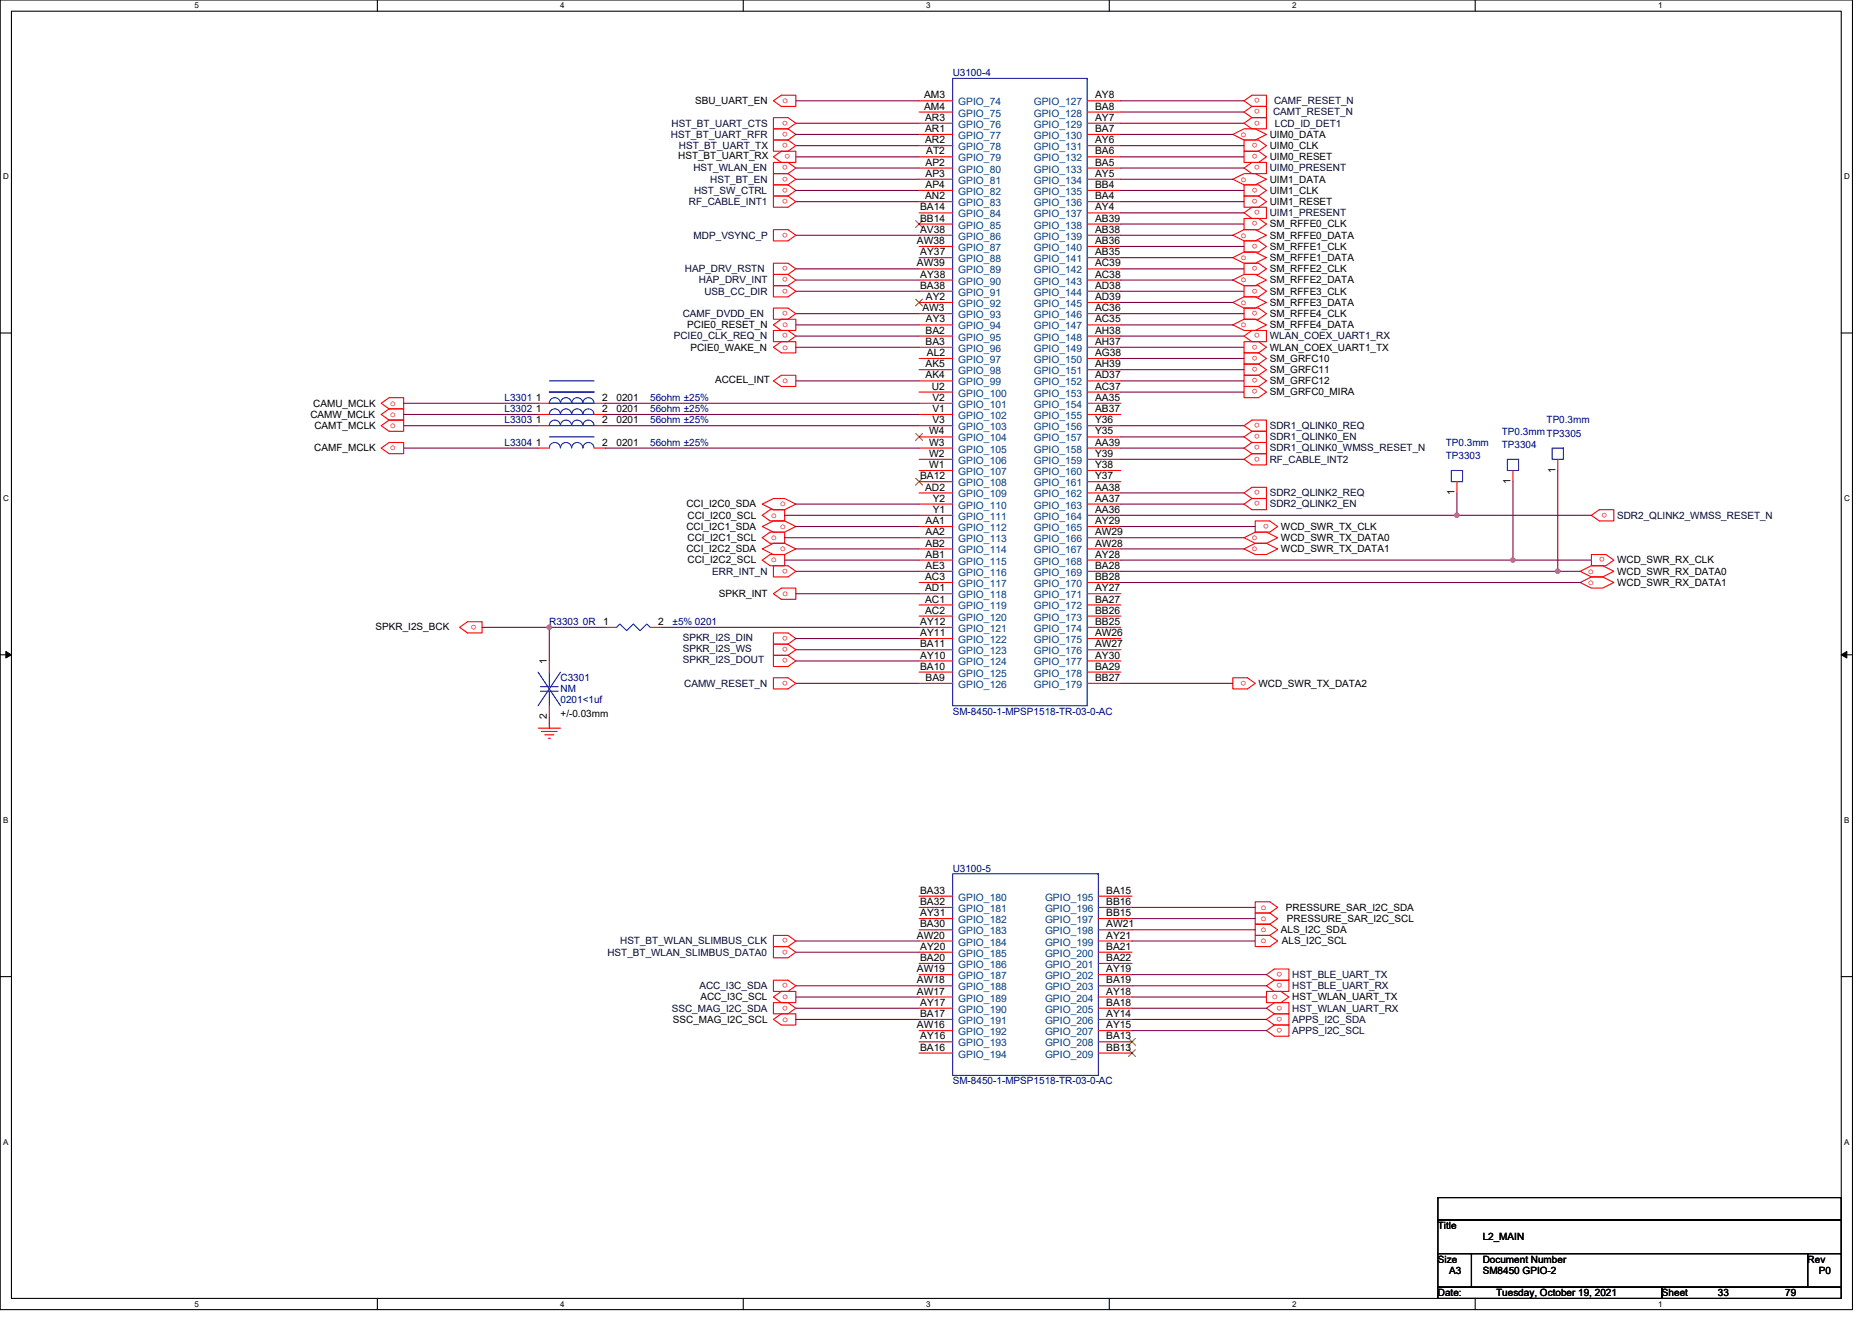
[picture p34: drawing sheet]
<svg xmlns="http://www.w3.org/2000/svg" width="297mm" height="210mm" viewBox="0 0 297 210" stroke-linecap="round" stroke-linejoin="round" font-family="sans-serif">
<defs><g id="words">
<g font-size="1.6">
<text x="110.3" y="16.5">SBU_UART_EN</text>
<text x="146.6" y="15.6">AM3</text>
<text x="146.6" y="17.4">AM4</text>
<text x="173.8" y="15.6">AY8</text>
<text x="173.8" y="17.4">BA8</text>
<text x="146.8" y="19.2">AR3</text>
<text x="146.8" y="21">AR1</text>
<text x="146.8" y="22.7">AR2</text>
<text x="173.8" y="19.2">AY7</text>
<text x="173.8" y="21">BA7</text>
<text x="173.8" y="22.7">AY6</text>
<text x="201.5" y="21.9">UIM0_DATA</text>
<text x="201.5" y="23.6">UIM0_CLK</text>
<text x="107.6" y="25.3">HST_BT_UART_RX</text>
<text x="146.9" y="26.3">AP2</text>
<text x="146.9" y="28.1">AP3</text>
<text x="146.9" y="29.8">AP4</text>
<text x="147" y="24.5">AT2</text>
<text x="173.8" y="24.5">BA6</text>
<text x="173.8" y="26.3">BA5</text>
<text x="173.8" y="28.1">AY5</text>
<text x="173.8" y="29.8">BB4</text>
<text x="201.5" y="25.4">UIM0_RESET</text>
<text x="201.5" y="29">UIM1_DATA</text>
<text x="146" y="33.4">BA14</text>
<text x="146" y="35.2">BB14</text>
<text x="146.8" y="31.6">AN2</text>
<text x="173.8" y="31.6">BA4</text>
<text x="173.8" y="33.4">AY4</text>
<text x="173.8" y="35.2">AB39</text>
<text x="201.5" y="30.8">UIM1_CLK</text>
<text x="201.5" y="32.5">UIM1_RESET</text>
<text x="145.5" y="38.7">AW38</text>
<text x="146" y="37">AV38</text>
<text x="146" y="40.5">AY37</text>
<text x="173.8" y="37">AB38</text>
<text x="173.8" y="38.7">AB36</text>
<text x="173.8" y="40.5">AB35</text>
<text x="201.5" y="36.1">SM_RFFE0_CLK</text>
<text x="201.5" y="37.9">SM_RFFE0_DATA</text>
<text x="201.5" y="39.6">SM_RFFE1_CLK</text>
<text x="201.5" y="41.4">SM_RFFE1_DATA</text>
<text x="145.5" y="42.3">AW39</text>
<text x="146" y="45.8">BA38</text>
<text x="146" y="44.1">AY38</text>
<text x="146.9" y="47.6">AY2</text>
<text x="173.8" y="42.3">AC39</text>
<text x="173.8" y="44.1">AC38</text>
<text x="173.8" y="45.8">AD38</text>
<text x="173.8" y="47.6">AD39</text>
<text x="201.5" y="43.2">SM_RFFE2_CLK</text>
<text x="201.5" y="45">SM_RFFE2_DATA</text>
<text x="201.5" y="46.8">SM_RFFE3_CLK</text>
<text x="109" y="52.1">PCIE0_RESET_N</text>
<text x="146.4" y="49.4">AW3</text>
<text x="146.9" y="53">BA2</text>
<text x="146.9" y="51.2">AY3</text>
<text x="173.8" y="49.4">AC36</text>
<text x="173.8" y="51.2">AC35</text>
<text x="173.8" y="53">AH38</text>
<text x="201.5" y="50.3">SM_RFFE4_CLK</text>
<text x="201.5" y="52.1">SM_RFFE4_DATA</text>
<text x="201.5" y="48.5">SM_RFFE3_DATA</text>
<text x="109.6" y="55.6">PCIE0_WAKE_N</text>
<text x="146.9" y="54.7">BA3</text>
<text x="146.9" y="58.3">AK5</text>
<text x="147.1" y="56.5">AL2</text>
<text x="173.8" y="54.7">AH37</text>
<text x="173.8" y="56.5">AG38</text>
<text x="173.8" y="58.3">AH39</text>
<text x="201.5" y="55.6">WLAN_COEX_UART1_TX</text>
<text x="201.5" y="57.4">SM_GRFC10</text>
<text x="201.5" y="59.2">SM_GRFC11</text>
<text x="49.7" y="64.5">CAMU_MCLK</text>
<text x="85" y="65.4">1</text>
<text x="85" y="63.6">1</text>
<text x="95.5" y="65.4">2</text>
<text x="95.5" y="63.6">2</text>
<text x="97.8" y="65.4">0201</text>
<text x="97.8" y="63.6">0201</text>
<text x="113.5" y="60.8">ACCEL_INT</text>
<text x="146.9" y="60.1">AK4</text>
<text x="147.9" y="61.8">U2</text>
<text x="148" y="63.6">V2</text>
<text x="148" y="65.4">V1</text>
<text x="173.8" y="60.1">AD37</text>
<text x="173.8" y="61.8">AC37</text>
<text x="173.8" y="63.6">AA35</text>
<text x="173.8" y="65.4">AB37</text>
<text x="201.5" y="61">SM_GRFC12</text>
<text x="201.5" y="62.8">SM_GRFC0_MIRA</text>
<text x="49.3" y="66.3">CAMW_MCLK</text>
<text x="49.9" y="71.6">CAMF_MCLK</text>
<text x="49.9" y="68.1">CAMT_MCLK</text>
<text x="85" y="67.2">1</text>
<text x="85" y="70.7">1</text>
<text x="95.5" y="67.2">2</text>
<text x="95.5" y="70.7">2</text>
<text x="97.8" y="67.2">0201</text>
<text x="97.8" y="70.8">0201</text>
<text x="147.4" y="69">W4</text>
<text x="147.4" y="70.7">W3</text>
<text x="148" y="67.2">V3</text>
<text x="173.8" y="67.2">Y36</text>
<text x="173.8" y="69">Y35</text>
<text x="173.8" y="70.7">AA39</text>
<text x="146" y="76.1">BA12</text>
<text x="146.8" y="77.9">AD2</text>
<text x="147.4" y="72.5">W2</text>
<text x="147.4" y="74.3">W1</text>
<text x="173.8" y="72.5">Y39</text>
<text x="173.8" y="74.3">Y38</text>
<text x="173.8" y="76.1">Y37</text>
<text x="173.8" y="77.9">AA38</text>
<text x="239.7" y="76.8" transform="rotate(-90 239.7 76.8)">1</text>
<text x="246.8" y="75.1" transform="rotate(-90 246.8 75.1)">1</text>
<text x="108.9" y="80.5">CCI_I2C0_SDA</text>
<text x="109.1" y="82.3">CCI_I2C0_SCL</text>
<text x="146.9" y="83.2">AA1</text>
<text x="148" y="79.6">Y2</text>
<text x="148" y="81.4">Y1</text>
<text x="173.8" y="79.6">AA37</text>
<text x="173.8" y="81.4">AA36</text>
<text x="173.8" y="83.2">AY29</text>
<text x="230.8" y="78.6" transform="rotate(-90 230.8 78.6)">1</text>
<text x="108.9" y="84.1">CCI_I2C1_SDA</text>
<text x="108.9" y="87.7">CCI_I2C2_SDA</text>
<text x="109.1" y="85.9">CCI_I2C1_SCL</text>
<text x="109.1" y="89.4">CCI_I2C2_SCL</text>
<text x="146.9" y="85">AA2</text>
<text x="146.9" y="86.7">AB2</text>
<text x="146.9" y="88.5">AB1</text>
<text x="173.8" y="85">AW29</text>
<text x="173.8" y="86.7">AW28</text>
<text x="173.8" y="88.5">AY28</text>
<text x="203.3" y="84.1">WCD_SWR_TX_CLK</text>
<text x="203.3" y="85.9">WCD_SWR_TX_DATA0</text>
<text x="203.3" y="87.7">WCD_SWR_TX_DATA1</text>
<text x="256.6" y="89.4">WCD_SWR_RX_CLK</text>
<text x="114.1" y="94.8">SPKR_INT</text>
<text x="146.8" y="92.1">AC3</text>
<text x="146.8" y="93.9">AD1</text>
<text x="146.8" y="95.6">AC1</text>
<text x="146.9" y="90.3">AE3</text>
<text x="173.8" y="90.3">BA28</text>
<text x="173.8" y="92.1">BB28</text>
<text x="173.8" y="93.9">AY27</text>
<text x="173.8" y="95.6">BA27</text>
<text x="256.6" y="93">WCD_SWR_RX_DATA1</text>
<text x="256.6" y="91.2">WCD_SWR_RX_DATA0</text>
<text x="59.6" y="99.9">SPKR_I2S_BCK</text>
<text x="95.7" y="99.2">1</text>
<text x="104.4" y="99.2">2</text>
<text x="146" y="99.2">AY12</text>
<text x="146" y="101">AY11</text>
<text x="146.8" y="97.4">AC2</text>
<text x="173.8" y="97.4">BB26</text>
<text x="173.8" y="99.2">BB25</text>
<text x="173.8" y="101">AW26</text>
<text x="86.8" y="105.4" transform="rotate(-90 86.8 105.4)">1</text>
<text x="146" y="102.7">BA11</text>
<text x="146" y="106.3">BA10</text>
<text x="146" y="104.5">AY10</text>
<text x="173.8" y="102.7">AW27</text>
<text x="173.8" y="104.5">AY30</text>
<text x="173.8" y="106.3">BA29</text>
<text x="88.9" y="113.8">+/-0.03mm</text>
<text x="146.9" y="108.1">BA9</text>
<text x="173.8" y="108.1">BB27</text>
<text x="199.7" y="109">WCD_SWR_TX_DATA2</text>
<text x="86.8" y="114.2" transform="rotate(-90 86.8 114.2)">2</text>
<text x="146" y="141.9">BA33</text>
<text x="146" y="143.6">BA32</text>
<text x="175.5" y="141.9">BA15</text>
<text x="175.5" y="143.6">BB16</text>
<text x="145.5" y="149">AW20</text>
<text x="146" y="147.2">BA30</text>
<text x="146" y="145.4">AY31</text>
<text x="175.5" y="145.4">BB15</text>
<text x="175.5" y="147.2">AW21</text>
<text x="175.5" y="149">AY21</text>
<text x="203.2" y="148.1">ALS_I2C_SDA</text>
<text x="203.4" y="149.9">ALS_I2C_SCL</text>
<text x="204" y="144.5">PRESSURE_SAR_I2C_SDA</text>
<text x="204.2" y="146.3">PRESSURE_SAR_I2C_SCL</text>
<text x="145.5" y="154.3">AW19</text>
<text x="146" y="152.5">BA20</text>
<text x="146" y="150.7">AY20</text>
<text x="175.5" y="150.7">BA21</text>
<text x="175.5" y="152.5">BA22</text>
<text x="175.5" y="154.3">AY19</text>
<text x="111.1" y="158.8">ACC_I3C_SCL</text>
<text x="145.5" y="156.1">AW18</text>
<text x="145.5" y="157.9">AW17</text>
<text x="146" y="161.4">BA17</text>
<text x="146" y="159.6">AY17</text>
<text x="175.5" y="156.1">BA19</text>
<text x="175.5" y="157.9">AY18</text>
<text x="175.5" y="159.6">BA18</text>
<text x="175.5" y="161.4">AY14</text>
<text x="205" y="158.8">HST_WLAN_UART_TX</text>
<text x="106.8" y="162.3">SSC_MAG_I2C_SCL</text>
<text x="145.5" y="163.2">AW16</text>
<text x="146" y="166.8">BA16</text>
<text x="146" y="165">AY16</text>
<text x="175.5" y="163.2">AY15</text>
<text x="175.5" y="165">BA13</text>
<text x="175.5" y="166.8">BB13</text>
<text x="228.2" y="195.1">Title</text>
<text x="235.3" y="196.8">L2_MAIN</text>
<text x="228.2" y="200.4">Size</text>
<text x="229.9" y="202.2">A3</text>
<text x="235.3" y="200.4">Document Number</text>
<text x="235.3" y="202.2">SM8450 GPIO-2</text>
<text x="286.8" y="200.4">Rev</text>
<text x="288.6" y="202.2">P0</text>
<text x="228.2" y="205.7">Date:</text>
<text x="237.4" y="205.7">Tuesday, October 19, 2021</text>
<text x="263.7" y="205.7">Sheet</text>
<text x="272.6" y="205.7">33</text>
<text x="283.3" y="205.7">79</text>
</g>
<g font-size="1.6" fill="#f00">
<text x="124.1" y="16.4">o</text>
<text x="199.9" y="15.6" transform="rotate(180 199.9 15.6)">o</text>
<text x="199.9" y="17.4" transform="rotate(180 199.9 17.4)">o</text>
<text x="125" y="19.1" transform="rotate(180 125 19.1)">o</text>
<text x="125" y="20.9" transform="rotate(180 125 20.9)">o</text>
<text x="125" y="22.7" transform="rotate(180 125 22.7)">o</text>
<text x="196.9" y="21.7">o</text>
<text x="199.5" y="22.7" transform="rotate(180 199.5 22.7)">o</text>
<text x="199.9" y="19.1" transform="rotate(180 199.9 19.1)">o</text>
<text x="125" y="28" transform="rotate(180 125 28)">o</text>
<text x="125" y="29.8" transform="rotate(180 125 29.8)">o</text>
<text x="125" y="26.2" transform="rotate(180 125 26.2)">o</text>
<text x="125.4" y="24.5" transform="rotate(180 125.4 24.5)">o</text>
<text x="196.9" y="28.8">o</text>
<text x="199.5" y="24.5" transform="rotate(180 199.5 24.5)">o</text>
<text x="199.5" y="29.8" transform="rotate(180 199.5 29.8)">o</text>
<text x="199.9" y="26.2" transform="rotate(180 199.9 26.2)">o</text>
<text x="125" y="31.6" transform="rotate(180 125 31.6)">o</text>
<text x="199.5" y="31.6" transform="rotate(180 199.5 31.6)">o</text>
<text x="199.5" y="35.1" transform="rotate(180 199.5 35.1)">o</text>
<text x="199.9" y="33.4" transform="rotate(180 199.9 33.4)">o</text>
<text x="125" y="36.9" transform="rotate(180 125 36.9)">o</text>
<text x="196.9" y="37.7">o</text>
<text x="196.9" y="41.3">o</text>
<text x="199.5" y="38.7" transform="rotate(180 199.5 38.7)">o</text>
<text x="125" y="44" transform="rotate(180 125 44)">o</text>
<text x="125" y="45.8" transform="rotate(180 125 45.8)">o</text>
<text x="125" y="42.2" transform="rotate(180 125 42.2)">o</text>
<text x="196.9" y="44.8">o</text>
<text x="199.5" y="42.2" transform="rotate(180 199.5 42.2)">o</text>
<text x="199.5" y="45.8" transform="rotate(180 199.5 45.8)">o</text>
<text x="124.1" y="51.9">o</text>
<text x="125" y="52.9" transform="rotate(180 125 52.9)">o</text>
<text x="125" y="49.4" transform="rotate(180 125 49.4)">o</text>
<text x="196.9" y="51.9">o</text>
<text x="196.9" y="48.4">o</text>
<text x="199.5" y="49.4" transform="rotate(180 199.5 49.4)">o</text>
<text x="199.9" y="52.9" transform="rotate(180 199.9 52.9)">o</text>
<text x="124.1" y="55.5">o</text>
<text x="199.5" y="54.7" transform="rotate(180 199.5 54.7)">o</text>
<text x="199.5" y="56.5" transform="rotate(180 199.5 56.5)">o</text>
<text x="199.5" y="58.3" transform="rotate(180 199.5 58.3)">o</text>
<text x="61.9" y="64.4">o</text>
<text x="124.1" y="60.8">o</text>
<text x="199.5" y="60" transform="rotate(180 199.5 60)">o</text>
<text x="199.5" y="61.8" transform="rotate(180 199.5 61.8)">o</text>
<text x="61.9" y="66.1">o</text>
<text x="61.9" y="67.9">o</text>
<text x="61.9" y="71.5">o</text>
<text x="199.9" y="67.1" transform="rotate(180 199.9 67.1)">o</text>
<text x="199.9" y="68.9" transform="rotate(180 199.9 68.9)">o</text>
<text x="199.9" y="70.7" transform="rotate(180 199.9 70.7)">o</text>
<text x="199.9" y="72.5" transform="rotate(180 199.9 72.5)">o</text>
<text x="199.9" y="77.8" transform="rotate(180 199.9 77.8)">o</text>
<text x="122.4" y="82.1">o</text>
<text x="123.8" y="80.4">o</text>
<text x="123.8" y="83.9">o</text>
<text x="199.9" y="79.6" transform="rotate(180 199.9 79.6)">o</text>
<text x="201.3" y="83.1" transform="rotate(180 201.3 83.1)">o</text>
<text x="255" y="81.4" transform="rotate(180 255 81.4)">o</text>
<text x="122.4" y="85.7">o</text>
<text x="122.4" y="89.3">o</text>
<text x="123.8" y="87.5">o</text>
<text x="198.6" y="85.7">o</text>
<text x="198.6" y="87.5">o</text>
<text x="254.7" y="88.5" transform="rotate(180 254.7 88.5)">o</text>
<text x="124.1" y="94.6">o</text>
<text x="125" y="90.3" transform="rotate(180 125 90.3)">o</text>
<text x="252" y="92.8">o</text>
<text x="252" y="91">o</text>
<text x="75.6" y="99.1" transform="rotate(180 75.6 99.1)">o</text>
<text x="125" y="100.9" transform="rotate(180 125 100.9)">o</text>
<text x="125" y="102.7" transform="rotate(180 125 102.7)">o</text>
<text x="125" y="104.5" transform="rotate(180 125 104.5)">o</text>
<text x="125" y="108" transform="rotate(180 125 108)">o</text>
<text x="197.8" y="108" transform="rotate(180 197.8 108)">o</text>
<text x="125" y="148.9" transform="rotate(180 125 148.9)">o</text>
<text x="200.1" y="144.4">o</text>
<text x="200.1" y="146.2">o</text>
<text x="200.1" y="147.9">o</text>
<text x="200.1" y="149.7">o</text>
<text x="125" y="150.7" transform="rotate(180 125 150.7)">o</text>
<text x="203.5" y="154.3" transform="rotate(180 203.5 154.3)">o</text>
<text x="124.1" y="158.6">o</text>
<text x="125" y="156" transform="rotate(180 125 156)">o</text>
<text x="125" y="159.6" transform="rotate(180 125 159.6)">o</text>
<text x="201.8" y="158.6">o</text>
<text x="203.5" y="156" transform="rotate(180 203.5 156)">o</text>
<text x="203.5" y="159.6" transform="rotate(180 203.5 159.6)">o</text>
<text x="203.5" y="161.4" transform="rotate(180 203.5 161.4)">o</text>
<text x="124.1" y="162.2">o</text>
<text x="203.5" y="163.2" transform="rotate(180 203.5 163.2)">o</text>
</g>
<g font-size="1.6" fill="#000080">
<text x="151.2" y="12.1">U3100-4</text>
<text x="80" y="65.4">L3302</text>
<text x="80" y="63.6">L3301</text>
<text x="103.2" y="65.4">56ohm ±25%</text>
<text x="103.2" y="63.6">56ohm ±25%</text>
<text x="80" y="67.2">L3303</text>
<text x="80" y="70.8">L3304</text>
<text x="103.2" y="67.2">56ohm ±25%</text>
<text x="103.2" y="70.8">56ohm ±25%</text>
<text x="229.4" y="70.8">TP0.3mm</text>
<text x="238.3" y="71.1">TP3304</text>
<text x="238.3" y="69">TP0.3mmTP3305</text>
<text x="245.4" y="67.2">TP0.3mm</text>
<text x="229.4" y="72.9">TP3303</text>
<text x="87.2" y="99.2">R3303 0R</text>
<text x="106.7" y="99.2">±5% 0201</text>
<text x="88.9" y="108.1">C3301</text>
<text x="88.9" y="109.9">NM</text>
<text x="88.9" y="111.7">0201&lt;1uf</text>
<text x="151.2" y="113.4">SM-8450-1-MPSP1518-TR-03-0-AC</text>
<text x="151.2" y="138.3">U3100-5</text>
<text x="151.2" y="172.1">SM-8450-1-MPSP1518-TR-03-0-AC</text>
</g>
<g font-size="1.6" fill="#004080">
<text x="152.1" y="16.7">GPIO_74</text>
<text x="164" y="16.7">GPIO_127</text>
<text x="152.1" y="18.5">GPIO_75</text>
<text x="152.1" y="20.3">GPIO_76</text>
<text x="152.1" y="22.1">GPIO_77</text>
<text x="152.1" y="23.8">GPIO_78</text>
<text x="164" y="18.5">GPIO_128</text>
<text x="164" y="20.3">GPIO_129</text>
<text x="164" y="22.1">GPIO_130</text>
<text x="164" y="23.8">GPIO_131</text>
<text x="152.1" y="25.6">GPIO_79</text>
<text x="152.1" y="27.4">GPIO_80</text>
<text x="152.1" y="29.2">GPIO_81</text>
<text x="164" y="25.6">GPIO_132</text>
<text x="164" y="27.4">GPIO_133</text>
<text x="164" y="29.2">GPIO_134</text>
<text x="152.1" y="30.9">GPIO_82</text>
<text x="152.1" y="32.7">GPIO_83</text>
<text x="152.1" y="34.5">GPIO_84</text>
<text x="164" y="30.9">GPIO_135</text>
<text x="164" y="32.7">GPIO_136</text>
<text x="164" y="34.5">GPIO_137</text>
<text x="152.1" y="36.3">GPIO_85</text>
<text x="152.1" y="38.1">GPIO_86</text>
<text x="152.1" y="39.8">GPIO_87</text>
<text x="152.1" y="41.6">GPIO_88</text>
<text x="164" y="36.3">GPIO_138</text>
<text x="164" y="38.1">GPIO_139</text>
<text x="164" y="39.8">GPIO_140</text>
<text x="164" y="41.6">GPIO_141</text>
<text x="152.1" y="43.4">GPIO_89</text>
<text x="152.1" y="45.2">GPIO_90</text>
<text x="152.1" y="46.9">GPIO_91</text>
<text x="164" y="43.4">GPIO_142</text>
<text x="164" y="45.2">GPIO_143</text>
<text x="164" y="46.9">GPIO_144</text>
<text x="152.1" y="48.7">GPIO_92</text>
<text x="152.1" y="50.5">GPIO_93</text>
<text x="152.1" y="52.3">GPIO_94</text>
<text x="164" y="48.7">GPIO_145</text>
<text x="164" y="50.5">GPIO_146</text>
<text x="164" y="52.3">GPIO_147</text>
<text x="152.1" y="54.1">GPIO_95</text>
<text x="152.1" y="55.8">GPIO_96</text>
<text x="152.1" y="57.6">GPIO_97</text>
<text x="152.1" y="59.4">GPIO_98</text>
<text x="164" y="54.1">GPIO_148</text>
<text x="164" y="55.8">GPIO_149</text>
<text x="164" y="57.6">GPIO_150</text>
<text x="164" y="59.4">GPIO_151</text>
<text x="152.1" y="61.2">GPIO_99</text>
<text x="152.1" y="63">GPIO_100</text>
<text x="152.1" y="64.7">GPIO_101</text>
<text x="164" y="61.2">GPIO_152</text>
<text x="164" y="63">GPIO_153</text>
<text x="164" y="64.7">GPIO_154</text>
<text x="152.1" y="66.5">GPIO_102</text>
<text x="152.1" y="68.3">GPIO_103</text>
<text x="152.1" y="70.1">GPIO_104</text>
<text x="152.1" y="71.8">GPIO_105</text>
<text x="164" y="66.5">GPIO_155</text>
<text x="164" y="68.3">GPIO_156</text>
<text x="164" y="70.1">GPIO_157</text>
<text x="164" y="71.8">GPIO_158</text>
<text x="152.1" y="73.6">GPIO_106</text>
<text x="152.1" y="75.4">GPIO_107</text>
<text x="152.1" y="77.2">GPIO_108</text>
<text x="164" y="73.6">GPIO_159</text>
<text x="164" y="75.4">GPIO_160</text>
<text x="164" y="77.2">GPIO_161</text>
<text x="152.1" y="79">GPIO_109</text>
<text x="152.1" y="80.7">GPIO_110</text>
<text x="152.1" y="82.5">GPIO_111</text>
<text x="164" y="79">GPIO_162</text>
<text x="164" y="80.7">GPIO_163</text>
<text x="164" y="82.5">GPIO_164</text>
<text x="152.1" y="84.3">GPIO_112</text>
<text x="152.1" y="86.1">GPIO_113</text>
<text x="152.1" y="87.8">GPIO_114</text>
<text x="152.1" y="89.6">GPIO_115</text>
<text x="164" y="84.3">GPIO_165</text>
<text x="164" y="86.1">GPIO_166</text>
<text x="164" y="87.8">GPIO_167</text>
<text x="164" y="89.6">GPIO_168</text>
<text x="152.1" y="91.4">GPIO_116</text>
<text x="152.1" y="93.2">GPIO_117</text>
<text x="152.1" y="95">GPIO_118</text>
<text x="164" y="91.4">GPIO_169</text>
<text x="164" y="93.2">GPIO_170</text>
<text x="164" y="95">GPIO_171</text>
<text x="152.1" y="96.7">GPIO_119</text>
<text x="152.1" y="98.5">GPIO_120</text>
<text x="152.1" y="100.3">GPIO_121</text>
<text x="164" y="96.7">GPIO_172</text>
<text x="164" y="98.5">GPIO_173</text>
<text x="164" y="100.3">GPIO_174</text>
<text x="152.1" y="102.1">GPIO_122</text>
<text x="152.1" y="103.8">GPIO_123</text>
<text x="152.1" y="105.6">GPIO_124</text>
<text x="152.1" y="107.4">GPIO_125</text>
<text x="164" y="102.1">GPIO_175</text>
<text x="164" y="103.8">GPIO_176</text>
<text x="164" y="105.6">GPIO_177</text>
<text x="164" y="107.4">GPIO_178</text>
<text x="152.1" y="109.2">GPIO_126</text>
<text x="164" y="109.2">GPIO_179</text>
<text x="152.1" y="143">GPIO_180</text>
<text x="165.8" y="143">GPIO_195</text>
<text x="152.1" y="144.7">GPIO_181</text>
<text x="152.1" y="146.5">GPIO_182</text>
<text x="152.1" y="148.3">GPIO_183</text>
<text x="165.8" y="144.7">GPIO_196</text>
<text x="165.8" y="146.5">GPIO_197</text>
<text x="165.8" y="148.3">GPIO_198</text>
<text x="152.1" y="150.1">GPIO_184</text>
<text x="152.1" y="151.9">GPIO_185</text>
<text x="152.1" y="153.6">GPIO_186</text>
<text x="152.1" y="155.4">GPIO_187</text>
<text x="165.8" y="150.1">GPIO_199</text>
<text x="165.8" y="151.9">GPIO_200</text>
<text x="165.8" y="153.6">GPIO_201</text>
<text x="165.8" y="155.4">GPIO_202</text>
<text x="152.1" y="157.2">GPIO_188</text>
<text x="152.1" y="159">GPIO_189</text>
<text x="152.1" y="160.7">GPIO_190</text>
<text x="165.8" y="157.2">GPIO_203</text>
<text x="165.8" y="159">GPIO_204</text>
<text x="165.8" y="160.7">GPIO_205</text>
<text x="152.1" y="162.5">GPIO_191</text>
<text x="152.1" y="164.3">GPIO_192</text>
<text x="152.1" y="166.1">GPIO_193</text>
<text x="152.1" y="167.9">GPIO_194</text>
<text x="165.8" y="162.5">GPIO_206</text>
<text x="165.8" y="164.3">GPIO_207</text>
<text x="165.8" y="166.1">GPIO_208</text>
<text x="165.8" y="167.9">GPIO_209</text>
</g>
<g font-size="1.6" fill="#000040">
<text x="202.2" y="16.5">CAMF_RESET_N</text>
<text x="106.4" y="21.9">HST_BT_UART_RFR</text>
<text x="106.5" y="20.1">HST_BT_UART_CTS</text>
<text x="107.7" y="23.6">HST_BT_UART_TX</text>
<text x="202" y="18.3">CAMT_RESET_N</text>
<text x="202.3" y="20.1">LCD_ID_DET1</text>
<text x="110" y="27.2">HST_WLAN_EN</text>
<text x="112.7" y="29">HST_BT_EN</text>
<text x="201.5" y="27.2">UIM0_PRESENT</text>
<text x="109.3" y="32.5">RF_CABLE_INT1</text>
<text x="110.1" y="30.8">HST_SW_CTRL</text>
<text x="201.5" y="34.3">UIM1_PRESENT</text>
<text x="110.1" y="37.9">MDP_VSYNC_P</text>
<text x="108.7" y="43.2">HAP_DRV_RSTN</text>
<text x="110.9" y="45">HAP_DRV_INT</text>
<text x="111.8" y="46.8">USB_CC_DIR</text>
<text x="106.9" y="53.9">PCIE0_CLK_REQ_N</text>
<text x="108.3" y="50.3">CAMF_DVDD_EN</text>
<text x="201.5" y="53.9">WLAN_COEX_UART1_RX</text>
<text x="201.5" y="68.1">SDR1_QLINK0_REQ</text>
<text x="201.5" y="69.9">SDR1_QLINK0_EN</text>
<text x="201.5" y="71.6">SDR1_QLINK0_WMSS_RESET_N</text>
<text x="201.5" y="73.4">RF_CABLE_INT2</text>
<text x="201.5" y="78.8">SDR2_QLINK2_REQ</text>
<text x="201.5" y="80.5">SDR2_QLINK2_EN</text>
<text x="256.6" y="82.3">SDR2_QLINK2_WMSS_RESET_N</text>
<text x="113" y="91.2">ERR_INT_N</text>
<text x="108.3" y="101.7">SPKR_I2S_DIN</text>
<text x="108.3" y="103.5">SPKR_I2S_WS</text>
<text x="108.3" y="105.3">SPKR_I2S_DOUT</text>
<text x="108.6" y="109">CAMW_RESET_N</text>
<text x="98.4" y="149.9">HST_BT_WLAN_SLIMBUS_CLK</text>
<text x="96.4" y="151.7">HST_BT_WLAN_SLIMBUS_DATA0</text>
<text x="205" y="155.2">HST_BLE_UART_TX</text>
<text x="106.6" y="160.5">SSC_MAG_I2C_SDA</text>
<text x="111" y="157">ACC_I3C_SDA</text>
<text x="205" y="157">HST_BLE_UART_RX</text>
<text x="205" y="160.5">HST_WLAN_UART_RX</text>
<text x="205" y="162.3">APPS_I2C_SDA</text>
<text x="205" y="164.1">APPS_I2C_SCL</text>
</g>
<g font-size="1.3">
<text x="30.8" y="1.3">5</text>
<text x="88.9" y="1.3">4</text>
<text x="147" y="1.3">3</text>
<text x="205" y="1.3">2</text>
<text x="263.1" y="1.3">1</text>
<text x=".5" y="28.4">D</text>
<text x="292.6" y="28.4">D</text>
<text x=".5" y="79.5">C</text>
<text x="292.6" y="79.5">C</text>
<text x=".5" y="130.6">B</text>
<text x="292.6" y="130.6">B</text>
<text x=".5" y="181.7">A</text>
<text x="292.6" y="181.7">A</text>
<text x="30.8" y="207.4">5</text>
<text x="88.9" y="207.4">4</text>
<text x="147" y="207.4">3</text>
<text x="205" y="207.4">2</text>
<text x="263.1" y="207.4">1</text>
</g>
</g></defs>
<path d="M0 0h293.9v207.9h-293.9zM1.8 1.8h290.4v204.3h-290.4z" fill="none" stroke="#000" stroke-width=".17"/>
<g fill="#fff">
<path d="M30.8 .2h.7v1.4h-.7z"/>
<path d="M30.8 206.3h.7v1.4h-.7z"/>
</g>
<path d="M59.9 0v1.8M59.9 206.1v1.8" fill="none" stroke="#000" stroke-width=".17"/>
<g fill="#fff">
<path d="M88.9 .2h.7v1.4h-.7z"/>
<path d="M88.9 206.3h.7v1.4h-.7z"/>
</g>
<path d="M117.9 0v1.8M117.9 206.1v1.8" fill="none" stroke="#000" stroke-width=".17"/>
<g fill="#fff">
<path d="M147 .2h.7v1.4h-.7z"/>
<path d="M147 206.3h.7v1.4h-.7z"/>
</g>
<path d="M176 0v1.8M176 206.1v1.8" fill="none" stroke="#000" stroke-width=".17"/>
<g fill="#fff">
<path d="M205 .2h.7v1.4h-.7z"/>
<path d="M205 206.3h.7v1.4h-.7z"/>
</g>
<path d="M234.1 0v1.8M234.1 206.1v1.8" fill="none" stroke="#000" stroke-width=".17"/>
<g fill="#fff">
<path d="M263.1 .2h.7v1.4h-.7z"/>
<path d="M263.1 206.3h.7v1.4h-.7z"/>
<path d="M.5 27.3h.9v1.4h-.9z"/>
<path d="M292.6 27.3h.9v1.4h-.9z"/>
<path d="M.5 78.4h.9v1.4h-.9z"/>
<path d="M292.6 78.4h.9v1.4h-.9z"/>
</g>
<path d="M0 52.9h1.8M292.2 52.9h1.7" fill="none" stroke="#000" stroke-width=".17"/>
<g fill="#fff">
<path d="M.5 129.5h.8v1.4h-.8z"/>
<path d="M292.6 129.5h.9v1.4h-.9z"/>
</g>
<path d="M0 103.9h1.8M292.2 103.9h1.7" fill="none" stroke="#000" stroke-width=".17"/>
<path d="M.9 103.4l.9 .5-.9 .5zM292.2 103.9l.8-.5v1z" fill="#000" stroke="#000" stroke-width=".16"/>
<g fill="#fff">
<path d="M.5 180.5h.8v1.4h-.8z"/>
<path d="M292.6 180.5h.9v1.4h-.9z"/>
</g>
<g fill="none" stroke="#000" stroke-width=".17">
<path d="M0 155h1.8M292.2 155h1.7M228.2 190.1h64v3.5h-64zM228.2 193.6h64v5.4h-64zM228.2 199h5.3v5.3h-5.3zM233.5 199h.1M233.5 199h53.3v5.3h-53.3zM286.8 199h.1M286.8 199h5.4v5.3h-5.4zM292.2 190.1h.1M292.2 193.6h.1M292.2 199h.1"/>
<path d="M228.2 204.3h35.5v1.8h-35.5zM263.7 204.3h.1M263.7 204.3h28.5v1.8h-28.5zM292.2 204.3h.1"/>
</g>
<g fill="none" stroke="#f00" stroke-width=".17">
<path d="M122.7 16l1.3-.9h2.3v1.8h-2.3zM122.7 18.7h2.3l1.3 .9-1.3 .8h-2.3zM145.8 16h5.4M145.8 17.8h5.4M145.8 19.6h5.4M172.5 16h5.3M172.5 17.8h5.3M172.5 19.6h5.3M197.4 16l1.2-.9h2.4v1.8h-2.4zM197.4 19.6l1.2-.9h2.4v1.7h-2.4zM198.6 16.9h2.4v1.8h-2.4M198.6 16.9l-1.2 .9 1.2 .9"/>
<path d="M122.7 24.9l1.3-.9h2.3v1.8h-2.3zM122.7 36.4h2.3l1.3 .9-1.3 .9h-2.3zM122.7 25.8h2.3l1.3 .9-1.3 .9h-2.3zM122.7 22.2h2.3l1.3 .9-1.3 .9h-2.3zM122.7 31.1h2.3l1.3 .9-1.3 .9h-2.3zM125 27.6l1.3 .8-1.3 .9M125 29.3l1.3 .9-1.3 .9M125 20.4l1.3 .9-1.3 .9M125 27.6h-2.3v1.7h2.3M125 29.3h-2.3v1.8h2.3M125 20.4h-2.3v1.8h2.3M145.8 21.3h5.4"/>
<path d="M145.8 23.1h5.4M145.8 24.9h5.4M145.8 26.7h5.4M145.8 28.4h5.4M145.8 30.2h5.4M145.8 32h5.4M145.8 33.8h5.4M145.8 35.6h5.4M145.8 37.3h5.4M145.8 39.1h5.4M172.5 21.3h5.3M172.5 23.1h5.3"/>
<path d="M172.5 24.9h5.3M172.5 26.7h5.3M172.5 28.4h5.3M172.5 30.2h5.3M172.5 32h5.3M172.5 33.8h5.3M172.5 35.6h5.3M172.5 37.3h5.3M172.5 39.1h5.3M195.6 21.3l1.8-.9h1.8l1.8 .9-1.8 .9h-1.8zM195.6 28.4l1.8-.8h1.8l1.8 .8-1.8 .9h-1.8zM195.6 37.3l1.8-.9h1.8l1.8 .9-1.8 .9h-1.8z"/>
<path d="M197.4 22.2h2.3l1.3 .9-1.3 .9h-2.3zM197.4 24h2.3l1.3 .9-1.3 .9h-2.3zM197.4 29.3h2.3l1.3 .9-1.3 .9h-2.3zM197.4 31.1h2.3l1.3 .9-1.3 .9h-2.3zM197.4 34.7h2.3l1.3 .9-1.3 .8h-2.3zM197.4 38.2h2.3l1.3 .9-1.3 .9h-2.3zM197.4 26.7l1.2-.9h2.4v1.8h-2.4zM197.4 33.8l1.2-.9h2.4v1.8h-2.4zM122.7 51.6l1.3-.9h2.3v1.8h-2.3zM122.7 55.1l1.3-.9h2.3v1.8h-2.3zM122.7 52.5h2.3l1.3 .8-1.3 .9h-2.3zM122.7 45.3h2.3l1.3 .9-1.3 .9h-2.3z"/>
<path d="M122.7 41.8h2.3l1.3 .9-1.3 .9h-2.3zM122.7 48.9h2.3l1.3 .9-1.3 .9h-2.3zM125 43.6l1.3 .8-1.3 .9M125 43.6h-2.3v1.7h2.3M145.8 40.9h5.4M145.8 42.7h5.4M145.8 44.4h5.4M145.8 46.2h5.4M145.8 48h5.4M145.8 49.8h5.4M145.8 51.6h5.4M145.8 53.3h5.4"/>
<path d="M145.8 55.1h5.4M145.8 56.9h5.4M145.8 58.7h5.4M172.5 40.9h5.3M172.5 42.7h5.3M172.5 44.4h5.3M172.5 46.2h5.3M172.5 48h5.3M172.5 49.8h5.3M172.5 51.6h5.3M172.5 53.3h5.3M172.5 55.1h5.3"/>
<path d="M172.5 56.9h5.3M172.5 58.7h5.3M195.6 40.9l1.8-.9h1.8l1.8 .9-1.8 .9h-1.8zM195.6 51.6l1.8-.9h1.8l1.8 .9-1.8 .9h-1.8zM195.6 44.4l1.8-.8h1.8l1.8 .8-1.8 .9h-1.8zM195.6 48l1.8-.9h1.8l1.8 .9-1.8 .9h-1.8zM197.4 48.9h2.3l1.3 .9-1.3 .9h-2.3zM197.4 54.2h2.3l1.3 .9-1.3 .9h-2.3zM197.4 41.8h2.3l1.3 .9-1.3 .9h-2.3zM197.4 45.3h2.3l1.3 .9-1.3 .9h-2.3zM197.4 53.3l1.2-.8h2.4v1.7h-2.4zM199.7 56l1.3 .9-1.3 .9"/>
<path d="M199.7 57.8l1.3 .9-1.3 .9M199.7 59.6l1.3 .9-1.3 .8M199.7 56h-2.3v1.8h2.3M199.7 57.8h-2.3v1.8h2.3M199.7 59.6h-2.3v1.7h2.3M60.5 64l1.2-.9h2.3v1.8h-2.3zM60.5 67.6l1.2-.9h2.3v1.8h-2.3zM60.5 71.1l1.2-.9h2.3v1.8h-2.3zM61.7 64.9l-1.2 .9 1.2 .9M61.7 64.9h2.3v1.8h-2.3M85.4 67.6h1.8M85.4 65.8h1.8"/>
<path d="M85.4 64h1.8M85.4 71.1h1.8M94.3 67.6h1.8M94.3 65.8h1.8M94.3 64h1.8M94.3 71.1h1.8M122.7 60.5l1.3-.9h2.3v1.7h-2.3zM145.8 60.5h5.4M145.8 62.2h5.4M145.8 64h5.4M145.8 65.8h5.4M145.8 67.6h5.4"/>
<path d="M145.8 69.3h5.4M145.8 71.1h5.4M145.8 72.9h5.4M145.8 74.7h5.4M145.8 76.5h5.4M145.8 78.2h5.4M172.5 60.5h5.3M172.5 62.2h5.3M172.5 64h5.3M172.5 65.8h5.3M172.5 67.6h5.3M172.5 69.3h5.3"/>
<path d="M172.5 71.1h5.3M172.5 72.9h5.3M172.5 74.7h5.3M172.5 76.5h5.3M172.5 78.2h5.3M197.4 61.3h2.3l1.3 .9-1.3 .9h-2.3zM197.4 67.6l1.2-.9h2.4v1.8h-2.4zM197.4 72.9l1.2-.9h2.4v1.8h-2.4zM197.4 78.2l1.2-.9h2.4v1.8h-2.4zM198.6 68.5h2.4v1.7h-2.4M198.6 70.2h2.4v1.8h-2.4M198.6 68.5l-1.2 .8 1.2 .9"/>
<path d="M198.6 70.2l-1.2 .9 1.2 .9M231.2 76.5v1.7M240.1 74.7v1.8M247.2 72.9v1.8M72.9 99.6l1.3-.9h2.3v1.8h-2.3zM96.1 99.6h1.7M103.2 99.6h1.7M120.9 80l1.8-.9h1.8l1.8 .9-1.8 .9h-1.8zM120.9 83.6l1.8-.9h1.8l1.8 .9-1.8 .9h-1.8zM120.9 87.1l1.8-.9h1.8l1.8 .9-1.8 .9h-1.8zM120.9 81.8l1.3-.9h2.3v1.8h-2.3zM120.9 85.3l1.3-.8h2.3v1.7h-2.3z"/>
<path d="M120.9 88.9l1.3-.9h2.3v1.8h-2.3zM122.7 94.2l1.3-.9h2.3v1.8h-2.3zM122.7 89.8h2.3l1.3 .9-1.3 .9h-2.3zM145.8 80h5.4M145.8 81.8h5.4M145.8 83.6h5.4M145.8 85.3h5.4M145.8 87.1h5.4M145.8 88.9h5.4M145.8 90.7h5.4M145.8 92.5h5.4M145.8 94.2h5.4"/>
<path d="M145.8 96h5.4M145.8 97.8h5.4M145.8 99.6h5.4M172.5 80h5.3M172.5 81.8h5.3M172.5 83.6h5.3M172.5 85.3h5.3M172.5 87.1h5.3M172.5 88.9h5.3M172.5 90.7h5.3M172.5 92.5h5.3M172.5 94.2h5.3"/>
<path d="M172.5 96h5.3M172.5 97.8h5.3M172.5 99.6h5.3M197.4 80l1.2-.9h2.4v1.8h-2.4zM197.4 85.3l1.8-.8h1.8l1.7 .8-1.7 .9h-1.8zM197.4 87.1l1.8-.9h1.8l1.7 .9-1.7 .9h-1.8zM199.2 82.7h2.3l1.2 .9-1.2 .9h-2.3zM250.7 92.5l1.8-.9h1.8l1.8 .9-1.8 .8h-1.8zM250.7 90.7l1.8-.9h1.8l1.8 .9-1.8 .9h-1.8zM252.5 88h2.3l1.3 .9-1.3 .9h-2.3zM252.5 81.8l1.3-.9h2.3v1.8h-2.3zM85.4 115.6h3.5"/>
<path d="M85.9 116.1h2.5M86.4 116.6h1.5M87 117.2h.3M87.2 104.9v1.8M87.2 112v1.8M122.7 100.5h2.3l1.3 .8-1.3 .9h-2.3zM122.7 104h2.3l1.3 .9-1.3 .9h-2.3zM122.7 107.6h2.3l1.3 .9-1.3 .8h-2.3zM125 102.2l1.3 .9-1.3 .9M125 102.2h-2.3v1.8h2.3M145.8 101.3h5.4M145.8 103.1h5.4"/>
<path d="M145.8 104.9h5.4M145.8 106.7h5.4M145.8 108.5h5.4M172.5 101.3h5.3M172.5 103.1h5.3M172.5 104.9h5.3M172.5 106.7h5.3M172.5 108.5h5.3M195.6 107.6h2.3l1.3 .9-1.3 .8h-2.3zM122.7 158.2l1.3-.8h2.3v1.7h-2.3zM122.7 148.5h2.3l1.3 .9-1.3 .8h-2.3zM122.7 150.2h2.3l1.3 .9-1.3 .9h-2.3z"/>
<path d="M122.7 155.6h2.3l1.3 .9-1.3 .9h-2.3zM122.7 159.1h2.3l1.3 .9-1.3 .9h-2.3zM145.8 142.2h5.4M145.8 144h5.4M145.8 145.8h5.4M145.8 147.6h5.4M145.8 149.4h5.4M145.8 151.1h5.4M145.8 152.9h5.4M145.8 154.7h5.4M145.8 156.5h5.4M145.8 158.2h5.4"/>
<path d="M174.3 142.2h5.3M174.3 144h5.3M174.3 145.8h5.3M174.3 147.6h5.3M174.3 149.4h5.3M174.3 151.1h5.3M174.3 152.9h5.3M174.3 154.7h5.3M174.3 156.5h5.3M174.3 158.2h5.3M199.2 143.1h2.3l1.2 .9-1.2 .9h-2.3zM199.2 148.5h2.3l1.2 .9-1.2 .8h-2.3z"/>
<path d="M201 154.7l1.2-.9h2.3v1.8h-2.3zM201 156.5l1.2-.9h2.3v1.8h-2.3zM201 157.4h2.3l1.2 .8-1.2 .9h-2.3zM201.5 144.9h-2.3v1.8h2.3M201.5 146.7h-2.3v1.8h2.3M201.5 144.9l1.2 .9-1.2 .9M201.5 146.7l1.2 .9-1.2 .9M122.7 161.8l1.3-.9h2.3v1.8h-2.3zM145.8 160h5.4M145.8 161.8h5.4M145.8 163.6h5.4M145.8 165.4h5.4"/>
<path d="M145.8 167.1h5.4M174.3 160h5.3M174.3 161.8h5.3M174.3 163.6h5.3M174.3 165.4h5.3M174.3 167.1h5.3M201 160l1.2-.9h2.3v1.8h-2.3zM201 163.6l1.2-.9h2.3v1.8h-2.3zM202.2 160.9h2.3v1.8h-2.3M202.2 160.9l-1.2 .9 1.2 .9"/>
</g>
<g fill="none" stroke="#00f" stroke-width=".17">
<path d="M151.2 12.4h21.3v99.6h-21.3zM172.5 12.4h.1M87.2 64h7.1M87.2 62.2h7.1M87.2 60.5h7.1M87.2 69.3h7.1M87.2 64a.88 .88 0 0 1 .8-.9 .88 .88 0 0 1 .9 .9 .89 .89 0 0 1 .9-.9 .89 .89 0 0 1 .9 .9M90.7 67.5a.89 .89 0 0 0-.9-.8 .89 .89 0 0 0-.9 .8 .88 .88 0 0 0-.9-.8 .88 .88 0 0 0-.8 .8l7.1 .1M90.7 65.8a.89 .89 0 0 0-.9-.9 .89 .89 0 0 0-.9 .9 .88 .88 0 0 0-.9-.9 .88 .88 0 0 0-.8 .9h7.1M90.7 71.1a.89 .89 0 0 0-.9-.9 .89 .89 0 0 0-.9 .9 .88 .88 0 0 0-.9-.9 .88 .88 0 0 0-.8 .9M90.7 67.5a.88 .88 0 0 1 .9-.8 .88 .88 0 0 1 .9 .8M90.7 64a.88 .88 0 0 1 .9-.9 .88 .88 0 0 1 .9 .9"/>
<path d="M92.5 65.8a.88 .88 0 0 0-.9-.9 .88 .88 0 0 0-.9 .9M92.5 71.1a.88 .88 0 0 0-.9-.9 .88 .88 0 0 0-.9 .9M92.5 67.5a.88 .88 0 0 1 .9-.8 .88 .88 0 0 1 .9 .8M92.5 64a.88 .88 0 0 1 .9-.9 .88 .88 0 0 1 .9 .9M94.3 65.8a.88 .88 0 0 0-.9-.9 .88 .88 0 0 0-.9 .9M94.3 71.1a.88 .88 0 0 0-.9-.9 .88 .88 0 0 0-.9 .9M230.3 74.7h1.8v1.8h-1.8zM232.1 74.7h.1M239.2 72.9h1.8v1.8h-1.8zM241 72.9h.1M246.3 71.1h1.8v1.8h-1.8zM248.1 71.1h.1"/>
<path d="M97.8 99.6l.6-.6 1 1.1 1.1-1.1 1.1 1.1 1-1.1 .6 .6M85.4 106.7l3.5 5.3M85.7 109h2.9M85.7 109.7h2.9M87.2 106.7v2.3M87.2 109.7v2.3M88.9 106.7l-3.5 5.3M151.2 138.7h23.1v32h-23.1zM174.3 138.7h.1"/>
</g>
<path d="M145.3 35l1.1 1.1M146.4 35l-1.1 1.1M145.3 47.5l1.1 1.1M146.4 47.5l-1.1 1.1M145.3 68.8l1.1 1.1M145.3 75.9l1.1 1.1M146.4 68.8l-1.1 1.1M146.4 75.9l-1.1 1.1M179.1 164.8l1.1 1.1M179.1 166.6l1.1 1.1M180.1 164.8l-1 1.1M180.1 166.6l-1 1.1" fill="none" stroke="#804000" stroke-width=".16"/>
<g fill="none" stroke="#800040" stroke-width=".17">
<path d="M126.3 19.6h19.5M126.3 16h19.5M177.8 16h19.6M177.8 19.6h19.6M177.8 17.8h19.6M126.3 26.7h19.5M126.3 28.4h19.5M126.3 30.2h19.5M126.3 37.3h19.5M126.3 24.9h19.5M126.3 21.3h19.5M126.3 23.1h19.5"/>
<path d="M126.3 32h19.5M177.8 21.3h17.8M177.8 26.7h19.6M177.8 28.4h17.8M177.8 33.8h19.6M177.8 37.3h17.8M177.8 30.2h19.6M177.8 32h19.6M177.8 35.6h19.6M177.8 39.1h19.6M177.8 24.9h19.6M177.8 23.1h19.6"/>
<path d="M126.3 51.6h19.5M126.3 53.3h19.5M126.3 55.1h19.5M126.3 44.4h19.5M126.3 46.2h19.5M126.3 42.7h19.5M126.3 49.8h19.5M177.8 40.9h17.8M177.8 44.4h17.8M177.8 48h17.8M177.8 51.6h17.8M177.8 49.8h19.6"/>
<path d="M177.8 53.3h19.6M177.8 56.9h19.6M177.8 58.7h19.6M177.8 42.7h19.6M177.8 55.1h19.6M177.8 46.2h19.6M64 64h21.4M64 65.8h21.4M64 67.6h21.4M64 71.1h21.4M96.1 64h49.7M96.1 65.8h49.7"/>
<path d="M96.1 71.1h49.7M96.1 67.6h49.7M126.3 60.5h19.5M177.8 60.5h19.6M177.8 62.2h19.6M177.8 67.6h19.6M177.8 69.3h19.6M177.8 71.1h19.6M177.8 72.9h19.6M177.8 78.2h19.6M231.2 78.2v3.6M240.1 76.5v12.4h12.4"/>
<path d="M247.2 74.7v16h3.5M76.5 99.6h10.7M96.1 99.6h-8.9v5.3M104.9 99.6h40.9M124.5 81.8h21.3M124.5 85.3h21.3M124.5 88.9h21.3M126.3 80h19.5M126.3 83.6h19.5M126.3 87.1h19.5M126.3 90.7h19.5M126.3 94.2h19.5"/>
<path d="M177.8 81.8h53.4M177.8 83.6h21.4M177.8 90.7h69.4M177.8 92.5h72.9M177.8 88.9h62.3M177.8 80h19.6M177.8 85.3h19.6M177.8 87.1h19.6M231.2 81.8h21.3M87.2 113.8v1.8M126.3 101.3h19.5M126.3 104.9h19.5"/>
<path d="M126.3 103.1h19.5M126.3 108.5h19.5M177.8 108.5h17.8M126.3 149.4h19.5M126.3 151.1h19.5M126.3 156.5h19.5M126.3 158.2h19.5M179.6 154.7h21.4M179.6 156.5h21.4M179.6 158.2h21.4M179.6 144h19.6M179.6 145.8h19.6"/>
<path d="M179.6 147.6h19.6M179.6 149.4h19.6M126.3 160h19.5M126.3 161.8h19.5M179.6 160h21.4M179.6 161.8h21.4M179.6 163.6h21.4"/>
</g>
<g fill="#f0f" stroke="#f0f" stroke-width=".17">
<circle cx="231.2" cy="81.8" r=".35"/>
<circle cx="247.2" cy="90.7" r=".35"/>
<circle cx="240.1" cy="88.9" r=".35"/>
<circle cx="87.1" cy="99.6" r=".35"/>
</g>
<use href="#words"/>
</svg>
